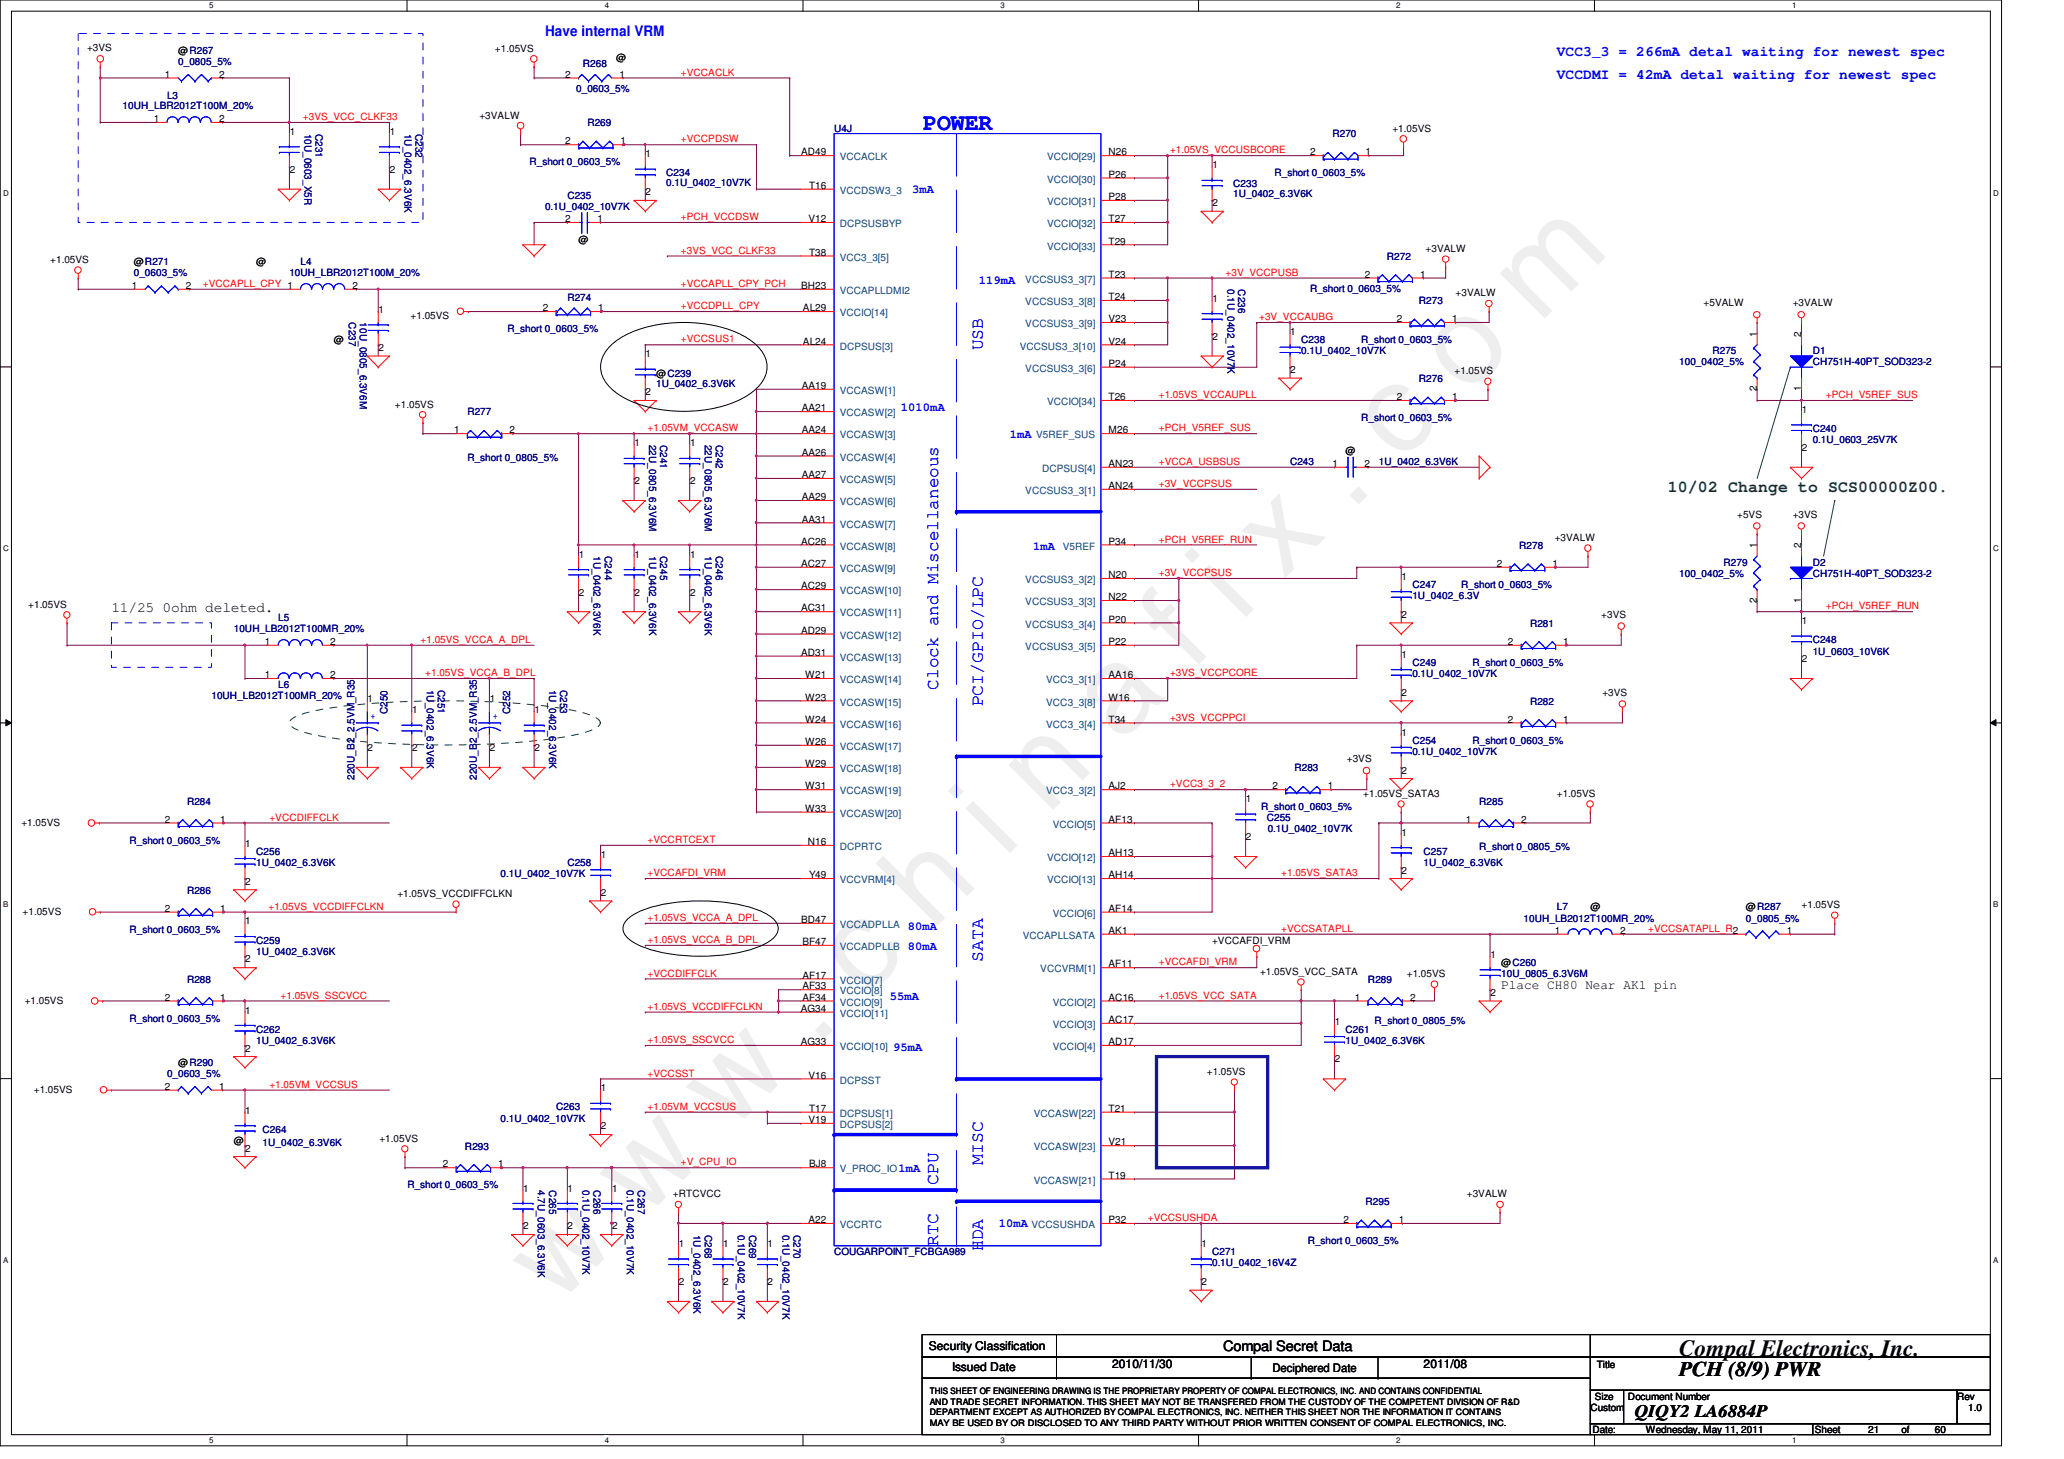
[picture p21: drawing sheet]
<svg xmlns="http://www.w3.org/2000/svg" width="297mm" height="210mm" viewBox="0 0 297 210" stroke-linecap="round" stroke-linejoin="round" font-family="sans-serif">
<defs><g id="words">
<text font-size="17.6" fill="#f0f" x="80.1" y="188" transform="rotate(-45 80.1 188)">w w w . c h i n a f i x . c o m</text>
<text font-size="3.3" fill="#00f" x="132.9" y="18.8">POWER</text>
<text font-size="3.3" x="241.7" y="195.1">Compal Electronics, Inc.</text>
<text font-size="3" x="241.7" y="197.9">PCH (8/9) PWR</text>
<g font-size="2.5" fill="#00f">
<text x="141.4" y="50.4" transform="rotate(-90 141.4 50.4)">USB</text>
<text x="135" y="99.2" transform="rotate(-90 135 99.2)">Clock and Miscellaneous</text>
<text x="141.4" y="101.6" transform="rotate(-90 141.4 101.6)">PCI/GPIO/LPC</text>
<text x="141.4" y="138.4" transform="rotate(-90 141.4 138.4)">SATA</text>
<text x="141.4" y="167.5" transform="rotate(-90 141.4 167.5)">MISC</text>
<text x="135" y="170.4" transform="rotate(-90 135 170.4)">CPU</text>
<text x="135" y="179.2" transform="rotate(-90 135 179.2)">RTC</text>
<text x="141.4" y="180" transform="rotate(-90 141.4 180)">HDA</text>
</g>
<text font-size="2.5" x="235.3" y="203.9">QIQY2 LA6884P</text>
<text font-size="2.4" fill="#008000" x="240" y="70.8">10/02 Change to SCS00000Z00.</text>
<g font-size="2.1" fill="#00f">
<text x="78.4" y="5.1">Have internal VRM</text>
<text x="224" y="8.1">VCC3_3 = 266mA detal waiting for newest spec</text>
<text x="224" y="11.3">VCCDMI = 42mA detal waiting for newest spec</text>
</g>
<g font-size="2.1">
<text x="16" y="88">11/25 0ohm deleted.</text>
<text x="176" y="194.4">Compal Secret Data</text>
</g>
<text font-size="1.9" x="216" y="142.3">Place CH80 Near AK1 pin</text>
<g font-size="1.7" fill="#00f">
<text x="131.3" y="27.7">3mA</text>
<text x="140.9" y="40.8">119mA</text>
<text x="129.7" y="59.1">1010mA</text>
<text x="145.3" y="62.9">1mA</text>
<text x="148.7" y="79.1">1mA</text>
<text x="130.6" y="133.8">80mA</text>
<text x="130.6" y="136.7">80mA</text>
<text x="128" y="143.9">55mA</text>
<text x="128.6" y="151.2">95mA</text>
<text x="129.3" y="168.6">1mA</text>
<text x="143.7" y="176.6">10mA</text>
</g>
<g font-size="1.7">
<text x="133.7" y="194.3">Security Classification</text>
<text x="137" y="197.3">Issued Date</text>
<text x="160" y="196.8">2010/11/30</text>
<text x="183.1" y="197.4">Deciphered Date</text>
<text x="204.9" y="196.8">2011/08</text>
</g>
<g font-size="1.4">
<text x="12.5" y="7.3">+3VS</text>
<text x="23.7" y="11.2">1</text>
<text x="25.6" y="7.7">@R267</text>
<text x="31.5" y="11.2">2</text>
<text x="71.2" y="7.4">+1.05VS</text>
<text x="81.4" y="11.2">2</text>
<text x="88.7" y="8.7">@</text>
<text x="89.1" y="11.2">1</text>
<text x="22.1" y="17.6">1</text>
<text x="31.5" y="17.6">2</text>
<text x="69" y="17.1">+3VALW</text>
<text x="41.7" y="19.4">1</text>
<text x="56.1" y="19.4">1</text>
<text x="81.4" y="20.8">2</text>
<text x="89.3" y="20.8">1</text>
<text x="92.9" y="22.6">1</text>
<text x="115.3" y="22.4">AD49</text>
<text x="159.5" y="22.4">N26</text>
<text x="188.5" y="22.4">2</text>
<text x="196.5" y="22.4">1</text>
<text x="200.4" y="19">+1.05VS</text>
<text x="41.7" y="24.8">2</text>
<text x="56.1" y="24.8">2</text>
<text x="92.9" y="28.1">2</text>
<text x="116.4" y="27.2">T16</text>
<text x="159.5" y="25.6">P26</text>
<text x="159.5" y="28.8">P28</text>
<text x="174.5" y="24.2">1</text>
<text x="174.5" y="29.7">2</text>
<text x="81.4" y="32">2</text>
<text x="83.3" y="35">@</text>
<text x="86" y="32">1</text>
<text x="116.4" y="32">V12</text>
<text x="159.5" y="32">T27</text>
<text x="159.5" y="35.2">T29</text>
<text x="7.2" y="37.8">+1.05VS</text>
<text x="19" y="41.6">1</text>
<text x="19.3" y="38.2">@R271</text>
<text x="26.7" y="41.6">2</text>
<text x="36.9" y="38.2">@</text>
<text x="50.7" y="41.6">2</text>
<text x="115.3" y="41.6">BH23</text>
<text x="116.4" y="36.8">T38</text>
<text x="159.5" y="40">T23</text>
<text x="196.4" y="40">2</text>
<text x="204.4" y="40">1</text>
<text x="205.2" y="36.2">+3VALW</text>
<text x="54.5" y="45">1</text>
<text x="59.1" y="45.8">+1.05VS</text>
<text x="78.1" y="44.8">2</text>
<text x="86.1" y="44.8">1</text>
<text x="115.6" y="44.8">AL29</text>
<text x="159.5" y="46.4">V23</text>
<text x="159.5" y="43.2">T24</text>
<text x="174.5" y="43.4">1</text>
<text x="201" y="46.4">2</text>
<text x="209" y="46.4">1</text>
<text x="209.5" y="42.6">+3VALW</text>
<text x="245.2" y="44.1">+5VALW</text>
<text x="258" y="44.1">+3VALW</text>
<text x="48" y="49.4">@</text>
<text x="54.5" y="50.5">2</text>
<text x="92.9" y="51.4">1</text>
<text x="115.6" y="49.6">AL24</text>
<text x="159.5" y="52.8">P24</text>
<text x="159.5" y="49.6">V24</text>
<text x="174.5" y="48.8">2</text>
<text x="185.7" y="48.2">1</text>
<text x="185.7" y="53.7">2</text>
<text x="209.3" y="53.8">+1.05VS</text>
<text x="252.8" y="48.5" transform="rotate(-90 252.8 48.5)">1</text>
<text x="259.2" y="48.5" transform="rotate(-90 259.2 48.5)">2</text>
<text x="56.8" y="58.6">+1.05VS</text>
<text x="92.9" y="56.8">2</text>
<text x="94.4" y="54.2">@C239</text>
<text x="115.4" y="56">AA19</text>
<text x="115.4" y="59.2">AA21</text>
<text x="159.5" y="57.6">T26</text>
<text x="201" y="57.6">2</text>
<text x="209" y="57.6">1</text>
<text x="252.8" y="56.3" transform="rotate(-90 252.8 56.3)">2</text>
<text x="259.2" y="56.3" transform="rotate(-90 259.2 56.3)">1</text>
<text x="259.3" y="59.4">1</text>
<text x="65.4" y="62.4">1</text>
<text x="73.3" y="62.4">2</text>
<text x="91.3" y="64.2">1</text>
<text x="99.3" y="64.2">1</text>
<text x="115.4" y="62.4">AA24</text>
<text x="115.4" y="65.6">AA26</text>
<text x="159.5" y="62.4">M26</text>
<text x="193.7" y="65.4">@</text>
<text x="259.3" y="64.8">2</text>
<text x="91.3" y="69.7">2</text>
<text x="99.3" y="69.7">2</text>
<text x="115.4" y="68.8">AA27</text>
<text x="115.4" y="72">AA29</text>
<text x="159.5" y="67.2">AN23</text>
<text x="159.5" y="70.4">AN24</text>
<text x="191.8" y="67.2">1</text>
<text x="196.4" y="67.2">2</text>
<text x="115.4" y="75.2">AA31</text>
<text x="223.8" y="77.8">+3VALW</text>
<text x="250" y="74.5">+5VS</text>
<text x="258" y="74.5">+3VS</text>
<text x="83.3" y="80.2">1</text>
<text x="91.3" y="80.2">1</text>
<text x="99.3" y="80.2">1</text>
<text x="115.3" y="78.4">AC26</text>
<text x="115.3" y="81.6">AC27</text>
<text x="159.5" y="78.4">P34</text>
<text x="159.5" y="83.2">N20</text>
<text x="201.7" y="83.4">1</text>
<text x="215.4" y="81.6">2</text>
<text x="223.4" y="81.6">1</text>
<text x="252.8" y="78.9" transform="rotate(-90 252.8 78.9)">1</text>
<text x="259.2" y="78.9" transform="rotate(-90 259.2 78.9)">2</text>
<text x="4.1" y="87.5">+1.05VS</text>
<text x="83.3" y="85.7">2</text>
<text x="91.3" y="85.7">2</text>
<text x="99.3" y="85.7">2</text>
<text x="115.3" y="84.8">AC29</text>
<text x="115.3" y="88">AC31</text>
<text x="159.5" y="86.4">N22</text>
<text x="159.5" y="89.6">P20</text>
<text x="201.7" y="88.9">2</text>
<text x="230.4" y="88.9">+3VS</text>
<text x="252.8" y="86.7" transform="rotate(-90 252.8 86.7)">2</text>
<text x="259.2" y="86.7" transform="rotate(-90 259.2 86.7)">1</text>
<text x="259.3" y="89.8">1</text>
<text x="38.1" y="92.8">1</text>
<text x="47.5" y="92.8">2</text>
<text x="115.3" y="91.2">AD29</text>
<text x="115.3" y="94.4">AD31</text>
<text x="159.5" y="92.8">P22</text>
<text x="201.7" y="94.6">1</text>
<text x="217" y="92.8">2</text>
<text x="225" y="92.8">1</text>
<text x="259.3" y="95.3">2</text>
<text x="38.1" y="97.6">1</text>
<text x="47.5" y="97.6">2</text>
<text x="52.9" y="101">1</text>
<text x="70.5" y="101">1</text>
<text x="115.9" y="97.6">W21</text>
<text x="115.9" y="100.8">W23</text>
<text x="159.5" y="97.6">AA16</text>
<text x="159.5" y="100.8">W16</text>
<text x="201.7" y="100.1">2</text>
<text x="230.6" y="100.1">+3VS</text>
<text x="59.3" y="102.6">1</text>
<text x="76.9" y="102.6">1</text>
<text x="115.9" y="104">W24</text>
<text x="115.9" y="107.2">W26</text>
<text x="159.5" y="104">T34</text>
<text x="201.7" y="105.8">1</text>
<text x="217" y="104">2</text>
<text x="225" y="104">1</text>
<text x="52.9" y="108.1">2</text>
<text x="59.3" y="108.1">2</text>
<text x="70.5" y="108.1">2</text>
<text x="76.9" y="108.1">2</text>
<text x="115.9" y="110.4">W29</text>
<text x="115.9" y="113.6">W31</text>
<text x="159.5" y="113.6">AJ2</text>
<text x="183.1" y="113.6">2</text>
<text x="191.1" y="113.6">1</text>
<text x="193.8" y="109.7">+3VS</text>
<text x="201.7" y="111.3">2</text>
<text x="3.1" y="118.8">+1.05VS</text>
<text x="23.7" y="118.4">2</text>
<text x="31.7" y="118.4">1</text>
<text x="115.9" y="116.8">W33</text>
<text x="159.5" y="118.4">AF13</text>
<text x="179.3" y="115.4">1</text>
<text x="196.2" y="114.6">+1.05VS_SATA3</text>
<text x="211" y="118.4">1</text>
<text x="218.9" y="118.4">2</text>
<text x="224" y="114.6">+1.05VS</text>
<text x="35.3" y="121.8">1</text>
<text x="86.5" y="123.4">1</text>
<text x="116.3" y="121.6">N16</text>
<text x="159.5" y="123.2">AH13</text>
<text x="179.3" y="120.9">2</text>
<text x="201.7" y="120.2">1</text>
<text x="201.7" y="125.7">2</text>
<text x="3.3" y="131.6">+1.05VS</text>
<text x="23.7" y="131.2">2</text>
<text x="31.7" y="131.2">1</text>
<text x="35.3" y="127.3">2</text>
<text x="57.2" y="129.1">+1.05VS_VCCDIFFCLKN</text>
<text x="86.5" y="128.9">2</text>
<text x="116.4" y="126.4">Y49</text>
<text x="159.5" y="131.2">AF14</text>
<text x="159.5" y="126.4">AH14</text>
<text x="228.9" y="131">@</text>
<text x="251.3" y="131">@R287</text>
<text x="259.3" y="130.6">+1.05VS</text>
<text x="35.3" y="133">1</text>
<text x="115.3" y="132.8">BD47</text>
<text x="115.5" y="136">BF47</text>
<text x="159.5" y="134.4">AK1</text>
<text x="174.4" y="135.8">+VCCAFDI_VRM</text>
<text x="214.5" y="137.8">1</text>
<text x="223.8" y="134.4">1</text>
<text x="233.1" y="134.4">2</text>
<text x="257.1" y="134.4">1</text>
<text x="23.7" y="144">2</text>
<text x="31.7" y="144">1</text>
<text x="35.3" y="138.5">2</text>
<text x="115.5" y="142.4">AF33</text>
<text x="115.5" y="144">AF34</text>
<text x="115.5" y="140.8">AF17</text>
<text x="159.5" y="144">AC16</text>
<text x="159.5" y="139.2">AF11</text>
<text x="181.3" y="140.2">+1.05VS_VCC_SATA</text>
<text x="195" y="144">1</text>
<text x="202.5" y="140.6">+1.05VS</text>
<text x="202.9" y="144">2</text>
<text x="214.5" y="143.3">2</text>
<text x="216" y="139">@C260</text>
<text x="3.6" y="144.4">+1.05VS</text>
<text x="35.3" y="145.8">1</text>
<text x="115.3" y="145.6">AG34</text>
<text x="159.5" y="147.2">AC17</text>
<text x="192.1" y="147.4">1</text>
<text x="25.6" y="153.4">@R290</text>
<text x="35.3" y="151.3">2</text>
<text x="115.3" y="150.4">AG33</text>
<text x="116.4" y="155.2">V16</text>
<text x="159.5" y="150.4">AD17</text>
<text x="173.7" y="154.6">+1.05VS</text>
<text x="192.1" y="152.9">2</text>
<text x="4.9" y="157.2">+1.05VS</text>
<text x="23.7" y="156.8">2</text>
<text x="31.5" y="156.8">1</text>
<text x="35.3" y="160.2">1</text>
<text x="86.5" y="157">1</text>
<text x="116.4" y="161.6">V19</text>
<text x="116.4" y="160">T17</text>
<text x="159.5" y="160">T21</text>
<text x="33.6" y="164.6">@</text>
<text x="35.3" y="165.7">2</text>
<text x="54.6" y="164.2">+1.05VS</text>
<text x="63.7" y="168">2</text>
<text x="71.7" y="168">1</text>
<text x="86.5" y="162.5">2</text>
<text x="116.4" y="168">BJ8</text>
<text x="159.5" y="164.8">V21</text>
<text x="75.3" y="171.4">1</text>
<text x="81.7" y="171.4">1</text>
<text x="88.1" y="171.4">1</text>
<text x="96.8" y="172.2">+RTCVCC</text>
<text x="159.5" y="169.6">T19</text>
<text x="211.1" y="172.2">+3VALW</text>
<text x="75.3" y="176.9">2</text>
<text x="81.7" y="176.9">2</text>
<text x="88.1" y="176.9">2</text>
<text x="97.7" y="179.4">1</text>
<text x="104.1" y="179.4">1</text>
<text x="110.5" y="179.4">1</text>
<text x="116.4" y="176">A22</text>
<text x="159.5" y="176">P32</text>
<text x="172.9" y="179.4">1</text>
<text x="193.4" y="176">2</text>
<text x="201.3" y="176">1</text>
<text x="97.7" y="184.9">2</text>
<text x="104.1" y="184.9">2</text>
<text x="110.5" y="184.9">2</text>
<text x="172.9" y="184.9">2</text>
<text x="229.8" y="196.7">Title</text>
<text x="228.9" y="203">Custom</text>
<text x="229.5" y="201.4">Size</text>
<text x="234.3" y="201.4">Document Number</text>
<text x="281.7" y="201.4">Rev</text>
<text x="283.3" y="203">1.0</text>
<text x="229.2" y="206.2">Date:</text>
<text x="236.9" y="206.2">Wednesday, May 11, 2011</text>
<text x="261.2" y="206.2">Sheet</text>
<text x="268.9" y="206.2">21</text>
<text x="273.7" y="206.2">of</text>
<text x="278.4" y="206.2">60</text>
</g>
<g font-size="1.4" fill="#000080">
<text x="25.6" y="9.4">0_0805_5%</text>
<text x="83.9" y="9.7">R268</text>
<text x="17.6" y="15.7">10UH_LBR2012T100M_20%</text>
<text x="24" y="14.2">L3</text>
<text x="82.9" y="13.2">0_0603_5%</text>
<text x="43.8" y="19.2" transform="rotate(90 43.8 19.2)">10U_0603_X5R</text>
<text x="45.4" y="19.2" transform="rotate(90 45.4 19.2)">C231</text>
<text x="58.2" y="19.2" transform="rotate(90 58.2 19.2)">1U_0402_6.3V6K</text>
<text x="59.8" y="19.2" transform="rotate(90 59.8 19.2)">C232</text>
<text x="76.2" y="23.7">R_short 0_0603_5%</text>
<text x="84.5" y="18.2">R269</text>
<text x="120" y="19">U4J</text>
<text x="191.8" y="19.8">R270</text>
<text x="81.7" y="28.6">C235</text>
<text x="95.9" y="25.4">C234</text>
<text x="95.9" y="26.8">0.1U_0402_10V7K</text>
<text x="177.5" y="27">C233</text>
<text x="177.5" y="28.4">1U_0402_6.3V6K</text>
<text x="183.4" y="25.4">R_short 0_0603_5%</text>
<text x="78.4" y="30.2">0.1U_0402_10V7K</text>
<text x="19.3" y="39.7">0_0603_5%</text>
<text x="41.6" y="39.7">10UH_LBR2012T100M_20%</text>
<text x="43.3" y="38.2">L4</text>
<text x="176.6" y="41.6" transform="rotate(90 176.6 41.6)">0.1U_0402_10V7K</text>
<text x="178.2" y="41.6" transform="rotate(90 178.2 41.6)">C236</text>
<text x="188.5" y="42">R_short 0_0603_5%</text>
<text x="199.6" y="37.4">R272</text>
<text x="50.2" y="46.4" transform="rotate(90 50.2 46.4)">C237</text>
<text x="51.8" y="46.4" transform="rotate(90 51.8 46.4)">10U_0805_6.3V6M</text>
<text x="73" y="47.7">R_short 0_0603_5%</text>
<text x="81.7" y="43.3">R274</text>
<text x="204.2" y="43.8">R273</text>
<text x="187.3" y="49.4">C238</text>
<text x="187.3" y="51">0.1U_0402_10V7K</text>
<text x="195.9" y="49.4">R_short 0_0603_5%</text>
<text x="241.7" y="52.6">100_0402_5%</text>
<text x="246.4" y="51">R275</text>
<text x="260.9" y="51">D1</text>
<text x="260.9" y="52.6">CH751H-40PT_SOD323-2</text>
<text x="67.3" y="59.8">R277</text>
<text x="94.4" y="55.7">1U_0402_6.3V6K</text>
<text x="204.2" y="55">R276</text>
<text x="93.4" y="64" transform="rotate(90 93.4 64)">22U_0805_6.3V6M</text>
<text x="95" y="64" transform="rotate(90 95 64)">C241</text>
<text x="101.4" y="64" transform="rotate(90 101.4 64)">22U_0805_6.3V6M</text>
<text x="103" y="64" transform="rotate(90 103 64)">C242</text>
<text x="195.9" y="60.6">R_short 0_0603_5%</text>
<text x="260.9" y="62.2">C240</text>
<text x="260.9" y="63.7">0.1U_0603_25V7K</text>
<text x="67.3" y="66.3">R_short 0_0805_5%</text>
<text x="185.7" y="67">C243</text>
<text x="198.4" y="67">1U_0402_6.3V6K</text>
<text x="85.4" y="80" transform="rotate(90 85.4 80)">1U_0402_6.3V6K</text>
<text x="87" y="80" transform="rotate(90 87 80)">C244</text>
<text x="93.4" y="80" transform="rotate(90 93.4 80)">1U_0402_6.3V6K</text>
<text x="95" y="80" transform="rotate(90 95 80)">C245</text>
<text x="101.4" y="80" transform="rotate(90 101.4 80)">1U_0402_6.3V6K</text>
<text x="103" y="80" transform="rotate(90 103 80)">C246</text>
<text x="218.6" y="79">R278</text>
<text x="241.7" y="83">100_0402_5%</text>
<text x="248" y="81.4">R279</text>
<text x="260.9" y="81.4">D2</text>
<text x="260.9" y="83">CH751H-40PT_SOD323-2</text>
<text x="40" y="89.4">L5</text>
<text x="203.3" y="84.6">C247</text>
<text x="203.3" y="86.2">1U_0402_6.3V</text>
<text x="210.3" y="84.6">R_short 0_0603_5%</text>
<text x="33.6" y="91">10UH_LB2012T100MR_20%</text>
<text x="203.3" y="95.7">C249</text>
<text x="211.9" y="95.7">R_short 0_0603_5%</text>
<text x="220.2" y="90.2">R281</text>
<text x="260.9" y="92.6">C248</text>
<text x="260.9" y="94.2">1U_0603_10V6K</text>
<text x="30.4" y="100.6">10UH_LB2012T100MR_20%</text>
<text x="40" y="99">L6</text>
<text x="61.4" y="99.2" transform="rotate(90 61.4 99.2)">1U_0402_6.3V6K</text>
<text x="63" y="99.2" transform="rotate(90 63 99.2)">C251</text>
<text x="79" y="99.2" transform="rotate(90 79 99.2)">1U_0402_6.3V6K</text>
<text x="80.6" y="99.2" transform="rotate(90 80.6 99.2)">C253</text>
<text x="203.3" y="97.4">0.1U_0402_10V7K</text>
<text x="220.2" y="101.4">R282</text>
<text x="55.8" y="102.7" transform="rotate(-90 55.8 102.7)">C250</text>
<text x="73.4" y="102.7" transform="rotate(-90 73.4 102.7)">C252</text>
<text x="203.3" y="107">C254</text>
<text x="211.9" y="107">R_short 0_0603_5%</text>
<text x="51" y="112.2" transform="rotate(-90 51 112.2)">220U_B2_2.5VM_R35</text>
<text x="68.6" y="112.2" transform="rotate(-90 68.6 112.2)">220U_B2_2.5VM_R35</text>
<text x="186.3" y="111">R283</text>
<text x="203.3" y="108.6">0.1U_0402_10V7K</text>
<text x="26.9" y="115.8">R284</text>
<text x="181.5" y="116.6">R_short 0_0603_5%</text>
<text x="182.3" y="118.2">C255</text>
<text x="182.4" y="119.8">0.1U_0402_10V7K</text>
<text x="212.9" y="115.8">R285</text>
<text x="18.6" y="121.4">R_short 0_0603_5%</text>
<text x="36.9" y="123">C256</text>
<text x="36.9" y="124.6">1U_0402_6.3V6K</text>
<text x="81.7" y="124.6">C258</text>
<text x="204.9" y="123">C257</text>
<text x="204.9" y="124.6">1U_0402_6.3V6K</text>
<text x="212.9" y="122.3">R_short 0_0805_5%</text>
<text x="26.9" y="128.6">R286</text>
<text x="72" y="126.2">0.1U_0402_10V7K</text>
<text x="224" y="131">L7</text>
<text x="18.6" y="134.2">R_short 0_0603_5%</text>
<text x="36.9" y="135.8">C259</text>
<text x="36.9" y="137.4">1U_0402_6.3V6K</text>
<text x="219.3" y="132.6">10UH_LB2012T100MR_20%</text>
<text x="251.3" y="132.6">0_0805_5%</text>
<text x="26.9" y="141.4">R288</text>
<text x="196.9" y="141.4">R289</text>
<text x="216" y="140.6">10U_0805_6.3V6M</text>
<text x="18.6" y="147">R_short 0_0603_5%</text>
<text x="36.9" y="148.6">C262</text>
<text x="193.7" y="148.6">C261</text>
<text x="197.8" y="147.3">R_short 0_0805_5%</text>
<text x="24" y="155">0_0603_5%</text>
<text x="36.9" y="150.2">1U_0402_6.3V6K</text>
<text x="193.7" y="150.2">1U_0402_6.3V6K</text>
<text x="72" y="161.4">0.1U_0402_10V7K</text>
<text x="80" y="159.8">C263</text>
<text x="37.8" y="163">C264</text>
<text x="37.8" y="164.9">1U_0402_6.3V6K</text>
<text x="66.9" y="165.4">R293</text>
<text x="58.6" y="171">R_short 0_0603_5%</text>
<text x="77.4" y="171.2" transform="rotate(90 77.4 171.2)">4.7U_0603_6.3V6K</text>
<text x="79" y="171.2" transform="rotate(90 79 171.2)">C265</text>
<text x="83.8" y="171.2" transform="rotate(90 83.8 171.2)">0.1U_0402_10V7K</text>
<text x="85.4" y="171.2" transform="rotate(90 85.4 171.2)">C266</text>
<text x="90.2" y="171.2" transform="rotate(90 90.2 171.2)">0.1U_0402_10V7K</text>
<text x="91.8" y="171.2" transform="rotate(90 91.8 171.2)">C267</text>
<text x="196.5" y="173.4">R295</text>
<text x="99.8" y="177.6" transform="rotate(90 99.8 177.6)">1U_0402_6.3V6K</text>
<text x="101.4" y="177.6" transform="rotate(90 101.4 177.6)">C268</text>
<text x="106.2" y="177.6" transform="rotate(90 106.2 177.6)">0.1U_0402_10V7K</text>
<text x="107.8" y="177.6" transform="rotate(90 107.8 177.6)">C269</text>
<text x="112.6" y="177.6" transform="rotate(90 112.6 177.6)">0.1U_0402_10V7K</text>
<text x="114.2" y="177.6" transform="rotate(90 114.2 177.6)">C270</text>
<text x="188.2" y="179">R_short 0_0603_5%</text>
<text x="120" y="180.6">COUGARPOINT_FCBGA989</text>
<text x="174.4" y="180.6">C271</text>
<text x="174.4" y="182.2">0.1U_0402_16V4Z</text>
</g>
<g font-size="1.4" fill="#f00">
<text x="98" y="10.9">+VCCACLK</text>
<text x="43.6" y="17.3">+3VS_VCC_CLKF33</text>
<text x="98" y="20.5">+VCCPDSW</text>
<text x="168.4" y="22.1">+1.05VS_VCCUSBCORE</text>
<text x="98" y="31.7">+PCH_VCCDSW</text>
<text x="29.2" y="41.3">+VCCAPLL_CPY 1</text>
<text x="98" y="36.5">+3VS_VCC_CLKF33</text>
<text x="98" y="41.3">+VCCAPLL_CPY_PCH</text>
<text x="176.4" y="39.7">+3V_VCCPUSB</text>
<text x="98" y="44.5">+VCCDPLL_CPY</text>
<text x="181.2" y="46.1">+3V_VCCAUBG</text>
<text x="98" y="49.3">+VCCSUS1</text>
<text x="166.8" y="57.3">+1.05VS_VCCAUPLL</text>
<text x="262.8" y="57.3">+PCH_V5REF_SUS</text>
<text x="93.2" y="62.1">+1.05VM_VCCASW</text>
<text x="166.8" y="62.1">+PCH_V5REF_SUS</text>
<text x="166.8" y="70.1">+3V_VCCPSUS</text>
<text x="166.8" y="66.9">+VCCA_USBSUS</text>
<text x="166.8" y="78.1">+PCH_V5REF_RUN</text>
<text x="166.8" y="82.9">+3V_VCCPSUS</text>
<text x="262.8" y="87.7">+PCH_V5REF_RUN</text>
<text x="60.5" y="92.5">+1.05VS_VCCA_A_DPL</text>
<text x="61.2" y="97.3">+1.05VS_VCCA_B_DPL</text>
<text x="168.4" y="97.3">+3VS_VCCPCORE</text>
<text x="168.4" y="103.7">+3VS_VCCPPCI</text>
<text x="168.4" y="113.3">+VCC3_3_2</text>
<text x="38.8" y="118.1">+VCCDIFFCLK</text>
<text x="93.2" y="121.3">+VCCRTCEXT</text>
<text x="38.6" y="130.9">+1.05VS_VCCDIFFCLKN</text>
<text x="93.2" y="126.1">+VCCAFDI_VRM</text>
<text x="184.4" y="126.1">+1.05VS_SATA3</text>
<text x="93.2" y="132.5">+1.05VS_VCCA_A_DPL</text>
<text x="93.2" y="135.7">+1.05VS_VCCA_B_DPL</text>
<text x="184.4" y="134.1">+VCCSATAPLL</text>
<text x="237.2" y="134.1">+VCCSATAPLL_R2</text>
<text x="40.4" y="143.7">+1.05VS_SSCVCC</text>
<text x="93.2" y="140.5">+VCCDIFFCLK</text>
<text x="166.8" y="138.9">+VCCAFDI_VRM</text>
<text x="166.8" y="143.7">+1.05VS_VCC_SATA</text>
<text x="93.2" y="145.3">+1.05VS_VCCDIFFCLKN</text>
<text x="93.2" y="154.9">+VCCSST</text>
<text x="93.2" y="150.1">+1.05VS_SSCVCC</text>
<text x="38.8" y="156.5">+1.05VM_VCCSUS</text>
<text x="93.2" y="159.7">+1.05VM_VCCSUS</text>
<text x="98" y="167.7">+V_CPU_IO</text>
<text x="165.2" y="175.7">+VCCSUSHDA</text>
</g>
<g font-size="1.4" fill="#004080">
<text x="120.8" y="23.1">VCCACLK</text>
<text x="150.7" y="23.1">VCCIO[29]</text>
<text x="120.8" y="27.9">VCCDSW3_3</text>
<text x="150.7" y="26.3">VCCIO[30]</text>
<text x="150.7" y="29.5">VCCIO[31]</text>
<text x="120.8" y="32.7">DCPSUSBYP</text>
<text x="150.7" y="32.7">VCCIO[32]</text>
<text x="150.7" y="35.9">VCCIO[33]</text>
<text x="120.8" y="37.5">VCC3_3[5]</text>
<text x="147.6" y="40.7">VCCSUS3_3[7]</text>
<text x="120.8" y="45.5">VCCIO[14]</text>
<text x="120.8" y="42.3">VCCAPLLDMI2</text>
<text x="147.6" y="47.1">VCCSUS3_3[9]</text>
<text x="147.6" y="43.9">VCCSUS3_3[8]</text>
<text x="120.8" y="50.3">DCPSUS[3]</text>
<text x="146.8" y="50.3">VCCSUS3_3[10]</text>
<text x="147.6" y="53.5">VCCSUS3_3[6]</text>
<text x="120.8" y="56.7">VCCASW[1]</text>
<text x="120.8" y="59.9">VCCASW[2]</text>
<text x="150.7" y="58.3">VCCIO[34]</text>
<text x="120.8" y="63.1">VCCASW[3]</text>
<text x="149.1" y="63.1">V5REF_SUS</text>
<text x="120.8" y="69.5">VCCASW[5]</text>
<text x="120.8" y="66.3">VCCASW[4]</text>
<text x="147.6" y="71.1">VCCSUS3_3[1]</text>
<text x="150" y="67.9">DCPSUS[4]</text>
<text x="120.8" y="72.7">VCCASW[6]</text>
<text x="120.8" y="75.9">VCCASW[7]</text>
<text x="120.8" y="79.1">VCCASW[8]</text>
<text x="120.8" y="82.3">VCCASW[9]</text>
<text x="147.6" y="83.9">VCCSUS3_3[2]</text>
<text x="152.9" y="79.1">V5REF</text>
<text x="120.8" y="85.5">VCCASW[10]</text>
<text x="120.8" y="88.7">VCCASW[11]</text>
<text x="147.6" y="87.1">VCCSUS3_3[3]</text>
<text x="120.8" y="91.9">VCCASW[12]</text>
<text x="120.8" y="95.1">VCCASW[13]</text>
<text x="147.6" y="90.3">VCCSUS3_3[4]</text>
<text x="147.6" y="93.5">VCCSUS3_3[5]</text>
<text x="120.8" y="98.3">VCCASW[14]</text>
<text x="120.8" y="101.5">VCCASW[15]</text>
<text x="150.6" y="98.3">VCC3_3[1]</text>
<text x="150.6" y="101.5">VCC3_3[8]</text>
<text x="120.8" y="104.7">VCCASW[16]</text>
<text x="120.8" y="107.9">VCCASW[17]</text>
<text x="150.6" y="104.7">VCC3_3[4]</text>
<text x="120.8" y="111.1">VCCASW[18]</text>
<text x="120.8" y="114.3">VCCASW[19]</text>
<text x="120.8" y="117.5">VCCASW[20]</text>
<text x="150.6" y="114.3">VCC3_3[2]</text>
<text x="151.5" y="119.1">VCCIO[5]</text>
<text x="120.8" y="122.3">DCPRTC</text>
<text x="150.7" y="123.9">VCCIO[12]</text>
<text x="120.8" y="127.1">VCCVRM[4]</text>
<text x="150.7" y="127.1">VCCIO[13]</text>
<text x="151.5" y="131.9">VCCIO[6]</text>
<text x="120.8" y="136.7">VCCADPLLB</text>
<text x="120.8" y="133.5">VCCADPLLA</text>
<text x="147.2" y="135.1">VCCAPLLSATA</text>
<text x="120.8" y="143.1">VCCIO[8]</text>
<text x="120.8" y="141.5">VCCIO[7]</text>
<text x="149.7" y="139.9">VCCVRM[1]</text>
<text x="120.8" y="144.7">VCCIO[9]</text>
<text x="120.8" y="146.3">VCCIO[11]</text>
<text x="151.5" y="144.7">VCCIO[2]</text>
<text x="151.5" y="147.9">VCCIO[3]</text>
<text x="120.8" y="151.1">VCCIO[10]</text>
<text x="120.8" y="155.9">DCPSST</text>
<text x="151.5" y="151.1">VCCIO[4]</text>
<text x="120.8" y="160.7">DCPSUS[1]</text>
<text x="148.8" y="160.7">VCCASW[22]</text>
<text x="120.8" y="162.3">DCPSUS[2]</text>
<text x="148.8" y="165.5">VCCASW[23]</text>
<text x="120.8" y="168.7">V_PROC_IO</text>
<text x="148.8" y="170.3">VCCASW[21]</text>
<text x="120.8" y="176.7">VCCRTC</text>
<text x="148.4" y="176.7">VCCSUSHDA</text>
</g>
<g font-size="1.4" fill="#00f">
<text x="53.3" y="103.5">+</text>
<text x="70.9" y="103.5">+</text>
</g>
<g font-size="1.3">
<text x="133.8" y="200.6">THIS SHEET OF ENGINEERING DRAWING IS THE PROPRIETARY PROPERTY OF COMPAL ELECTRONICS, INC. AND CONTAINS CONFIDENTIAL</text>
<text x="133.8" y="202.1">AND TRADE SECRET INFORMATION. THIS SHEET MAY NOT BE TRANSFERED FROM THE CUSTODY OF THE COMPETENT DIVISION OF R&amp;D</text>
<text x="133.8" y="203.6">DEPARTMENT EXCEPT AS AUTHORIZED BY COMPAL ELECTRONICS, INC. NEITHER THIS SHEET NOR THE INFORMATION IT CONTAINS</text>
<text x="133.8" y="205.1">MAY BE USED BY OR DISCLOSED TO ANY THIRD PARTY WITHOUT PRIOR WRITTEN CONSENT OF COMPAL ELECTRONICS, INC.</text>
</g>
<g font-size="1.1">
<text x="30.1" y="1.1">5</text>
<text x="87" y="1.1">4</text>
<text x="144" y="1.1">3</text>
<text x="200.9" y="1.1">2</text>
<text x="257.9" y="1.1">1</text>
<text x=".5" y="28.1">D</text>
<text x="286.9" y="28.1">D</text>
<text x=".5" y="79.3">C</text>
<text x="286.9" y="79.3">C</text>
<text x=".5" y="130.5">B</text>
<text x="286.9" y="130.5">B</text>
<text x=".5" y="181.7">A</text>
<text x="286.9" y="181.7">A</text>
<text x="30.1" y="207.5">5</text>
<text x="87" y="207.5">4</text>
<text x="144" y="207.5">3</text>
<text x="200.9" y="207.5">2</text>
<text x="257.9" y="207.5">1</text>
</g>
</g></defs>
<path d="M0 0h288.1v208h-288.1zM1.6 1.6h284.8v204.8h-284.8z" fill="none" stroke="#000" stroke-width=".14"/>
<g fill="#fff">
<path d="M30.1 .2h.6v1.2h-.6z"/>
<path d="M30.1 206.6h.6v1.2h-.6z"/>
</g>
<path d="M58.6 0v1.6M58.6 206.4v1.6" fill="none" stroke="#000" stroke-width=".14"/>
<g fill="#fff">
<path d="M87 .2h.6v1.2h-.6z"/>
<path d="M87 206.6h.6v1.2h-.6z"/>
</g>
<path d="M115.6 0v1.6M115.6 206.4v1.6" fill="none" stroke="#000" stroke-width=".14"/>
<g fill="#fff">
<path d="M144 .2h.6v1.2h-.6z"/>
<path d="M144 206.6h.6v1.2h-.6z"/>
</g>
<path d="M172.5 0v1.6M172.5 206.4v1.6" fill="none" stroke="#000" stroke-width=".14"/>
<g fill="#fff">
<path d="M200.9 .2h.6v1.2h-.6z"/>
<path d="M200.9 206.6h.6v1.2h-.6z"/>
</g>
<path d="M229.5 0v1.6M229.5 206.4v1.6" fill="none" stroke="#000" stroke-width=".14"/>
<g fill="#fff">
<path d="M257.9 .2h.6v1.2h-.6z"/>
<path d="M257.9 206.6h.6v1.2h-.6z"/>
<path d="M.5 27.2h.7v1.2h-.7z"/>
<path d="M286.9 27.2h.7v1.2h-.7z"/>
<path d="M.5 78.4h.7v1.1h-.7z"/>
<path d="M286.9 78.4h.7v1.1h-.7z"/>
</g>
<path d="M0 52.8h1.6M286.4 52.8h1.7" fill="none" stroke="#000" stroke-width=".14"/>
<g fill="#fff">
<path d="M.5 129.6h.7v1.2h-.7z"/>
<path d="M286.9 129.6h.7v1.2h-.7z"/>
</g>
<path d="M0 104h1.6M.8 103.5l.8 .5-.8 .4zM286.4 104l.8-.5v.9zM286.4 104h1.7" fill="none" stroke="#000" stroke-width=".14"/>
<path d="M.8 103.5l.8 .5-.8 .4zM286.4 104l.8-.5v.9z" fill="#000"/>
<g fill="#fff">
<path d="M.5 180.7h.7v1.2h-.7z"/>
<path d="M286.9 180.7h.7v1.2h-.7z"/>
</g>
<path d="M0 155.2h1.6M286.4 155.2h1.7" fill="none" stroke="#000" stroke-width=".14"/>
<path d="M252.9 88h.1M252.9 88h6.4M259.3 86.4h.1M259.3 88h.1M259.3 86.4v3.2" fill="none" stroke="#800040" stroke-width=".14"/>
<path d="M259.1 87.9h.2v.2h-.2z" fill-rule="evenodd" fill="#f0f"/>
<path d="M259.1 87.9h.2v.2h-.2z" fill="none" stroke="#f0f" stroke-width=".14"/>
<g fill="none" stroke="#800040" stroke-width=".14">
<path d="M252.9 57.6h.1M252.9 56h.1M252.9 46.4h.1M252.9 46.4v1.6M252.9 56v1.6M252.9 57.6h22.4M259.3 57.6h.1M259.3 56h.1M259.3 46.4h.1M259.3 46.4v1.6M259.3 56v3.2M252.9 76.8h.1"/>
<path d="M252.9 76.8v1.6M259.3 76.8h.1M259.3 64h.1M259.3 64v3.2M259.3 76.8v1.6M252.9 86.4h.1M252.9 86.4v1.6M259.3 88h.1M259.3 94.4h.1M259.3 88h16M259.3 94.4v3.2"/>
</g>
<path d="M259.1 57.5h.2v.2h-.2z" fill-rule="evenodd" fill="#f0f"/>
<path d="M259.1 57.5h.2v.2h-.2z" fill="none" stroke="#f0f" stroke-width=".14"/>
<path d="M35.3 97.6h.1M35.3 92.8h.1M35.3 97.6h3.1M35.3 92.8h3.1M35.3 92.8v4.8M59.3 92.8h.1M59.3 92.8h17.6" fill="none" stroke="#800040" stroke-width=".14"/>
<path d="M59.1 92.7l.3 .1-.2 .1z" fill-rule="evenodd" fill="#f0f"/>
<path d="M59.1 92.7l.3 .1-.2 .1z" fill="none" stroke="#f0f" stroke-width=".14"/>
<path d="M48 92.8h.1M48 97.6h.1M48 92.8h11.3M48 97.6h22.4M52.9 92.8h.1M52.9 92.8v8M59.3 92.8h.1M59.3 92.8v9.6M52.9 107.2h.1M52.9 107.2v3.2" fill="none" stroke="#800040" stroke-width=".14"/>
<path d="M52.7 92.7h.2v.2h-.2z" fill-rule="evenodd" fill="#f0f"/>
<path d="M52.7 92.7h.2v.2h-.2z" fill="none" stroke="#f0f" stroke-width=".14"/>
<path d="M168 22.4h.1M168 22.4h6.4M59.3 107.2h.1M59.3 107.2v3.2" fill="none" stroke="#800040" stroke-width=".14"/>
<path d="M167.9 22.3l.3 .1-.2 .1z" fill-rule="evenodd" fill="#f0f"/>
<path d="M167.9 22.3l.3 .1-.2 .1z" fill="none" stroke="#f0f" stroke-width=".14"/>
<path d="M163.3 22.4h.1M163.3 22.4h4.7M174.4 22.4h.1M174.4 22.4h14.5" fill="none" stroke="#800040" stroke-width=".14"/>
<path d="M174.3 22.3h.2v.2h-.2z" fill-rule="evenodd" fill="#f0f"/>
<path d="M174.3 22.3h.2v.2h-.2z" fill="none" stroke="#f0f" stroke-width=".14"/>
<g fill="none" stroke="#800040" stroke-width=".14">
<path d="M32 11.2h.1M32 11.2h9.6M41.6 17.6h.1M41.6 17.6h14.4M56 24h.1M56 24v3.2M86.4 32h28.9M92.9 20.8h.1M92.9 20.8v1.6M168 22.4h.1M168 22.4v3.2M174.4 22.4h.1"/>
<path d="M174.4 22.4v1.6M197 22.4h.1M197 22.4h5M54.4 44.8h.1M54.4 41.6v3.2M163.3 67.2h28.7M163.3 104h38.4M233.7 134.4h16M257.7 134.4h.1M257.7 134.4h6.3"/>
</g>
<path d="M41.5 17.5h.2v.2h-.2z" fill-rule="evenodd" fill="#f0f"/>
<path d="M41.5 17.5h.2v.2h-.2z" fill="none" stroke="#f0f" stroke-width=".14"/>
<path d="M56 17.6h.1M56 17.6v1.6M92.9 20.8h.1M92.9 20.8h16M86.6 44.8h28.7" fill="none" stroke="#800040" stroke-width=".14"/>
<path d="M92.7 20.7h.2v.2h-.2z" fill-rule="evenodd" fill="#f0f"/>
<path d="M92.7 20.7h.2v.2h-.2z" fill="none" stroke="#f0f" stroke-width=".14"/>
<path d="M14.4 17.6h.1M14.4 11.2h.1M14.4 17.6h8M14.4 11.2v6.4M74.9 19.2h.1M74.9 19.2v1.6M54.4 49.6h.1M54.4 49.6v1.6" fill="none" stroke="#800040" stroke-width=".14"/>
<path d="M14.3 11.1l.3 .1-.2 .1z" fill-rule="evenodd" fill="#f0f"/>
<path d="M14.3 11.1l.3 .1-.2 .1z" fill="none" stroke="#f0f" stroke-width=".14"/>
<g fill="none" stroke="#800040" stroke-width=".14">
<path d="M14.4 9.6h.1M14.4 11.2h.1M14.4 11.2h9.6M14.4 9.6v1.6M32 17.6h.1M32 17.6h9.6M41.6 11.2h.1M41.6 17.6h.1M41.6 11.2v8M76.9 11.2h.1M76.9 9.6h.1M76.9 11.2h4.8"/>
<path d="M76.9 9.6v1.6M89.7 11.2h.1M89.7 11.2h24M113.7 11.2h.1M113.7 11.2v11.2M41.6 24h.1M41.6 24v3.2M108.9 20.8h.1M108.9 20.8v6.4M113.7 22.4h.1M113.7 22.4h1.6M11.3 40h.1"/>
<path d="M11.3 41.6h.1M11.3 41.6h8M11.3 40v1.6M27.3 41.6h.1M27.3 41.6h14.3M54.4 41.6h.1M54.4 41.6h60.9"/>
</g>
<path d="M54.3 41.5l.3 .1-.2 .1z" fill-rule="evenodd" fill="#f0f"/>
<path d="M54.3 41.5l.3 .1-.2 .1z" fill="none" stroke="#f0f" stroke-width=".14"/>
<path d="M89.8 20.8h.1M89.8 20.8h3.1M86.4 121.6h28.9M86.4 155.2h28.9M58.3 166.4h.1M58.3 166.4v1.6" fill="none" stroke="#800040" stroke-width=".14"/>
<path d="M89.7 20.7l.2 .1-.1 .1z" fill-rule="evenodd" fill="#f0f"/>
<path d="M89.7 20.7l.2 .1-.1 .1z" fill="none" stroke="#f0f" stroke-width=".14"/>
<path d="M51.3 41.6h.1M51.3 41.6h3.1M163.3 57.6h38M60.9 60.8h.1M60.9 62.4h.1M60.9 60.8v1.6M60.9 62.4h4.8M35.3 118.4h.1M35.3 118.4h20.7M163.3 134.4h51.1" fill="none" stroke="#800040" stroke-width=".14"/>
<path d="M35.1 118.3l.3 .1-.2 .1z" fill-rule="evenodd" fill="#f0f"/>
<path d="M35.1 118.3l.3 .1-.2 .1z" fill="none" stroke="#f0f" stroke-width=".14"/>
<path d="M32.2 118.4h.1M32.2 118.4h3.1" fill="none" stroke="#800040" stroke-width=".14"/>
<path d="M32.1 118.3l.2 .1-.1 .1z" fill-rule="evenodd" fill="#f0f"/>
<path d="M32.1 118.3l.2 .1-.1 .1z" fill="none" stroke="#f0f" stroke-width=".14"/>
<path d="M35.3 118.4h.1M35.3 118.4v3.2M35.3 126.4h.1M35.3 131.2h.1M35.3 126.4v1.6M35.3 131.2h30.4" fill="none" stroke="#800040" stroke-width=".14"/>
<path d="M35.1 131.1h.2v.2h-.2z" fill-rule="evenodd" fill="#f0f"/>
<path d="M35.1 131.1h.2v.2h-.2z" fill="none" stroke="#f0f" stroke-width=".14"/>
<path d="M14.4 131.2h.1M14.4 131.2h9.6M32.2 131.2h.1M32.2 131.2h3.1M35.3 137.6h.1M35.3 137.6v1.6" fill="none" stroke="#800040" stroke-width=".14"/>
<path d="M32.1 131.1h.2v.2h-.2z" fill-rule="evenodd" fill="#f0f"/>
<path d="M32.1 131.1h.2v.2h-.2z" fill="none" stroke="#f0f" stroke-width=".14"/>
<path d="M9.6 89.6h.1M9.6 92.8h.1M9.6 89.6v3.2M9.6 92.8h25.7M35.3 131.2h.1M35.3 131.2v1.6" fill="none" stroke="#800040" stroke-width=".14"/>
<path d="M35.1 92.7l.3 .1-.2 .1z" fill-rule="evenodd" fill="#f0f"/>
<path d="M35.1 92.7l.3 .1-.2 .1z" fill="none" stroke="#f0f" stroke-width=".14"/>
<path d="M16 156.8h.1M16 156.8h8M35.3 156.8h.1M35.3 144h.1M35.3 156.8h20.7M35.3 144v1.6" fill="none" stroke="#800040" stroke-width=".14"/>
<path d="M35.1 143.9h.2v.2h-.2z" fill-rule="evenodd" fill="#f0f"/>
<path d="M35.1 143.9h.2v.2h-.2z" fill="none" stroke="#f0f" stroke-width=".14"/>
<path d="M32.2 144h.1M32.2 144h23.8M35.3 144h.1M35.3 150.4h.1M35.3 150.4v1.6" fill="none" stroke="#800040" stroke-width=".14"/>
<path d="M32.1 143.9h.2v.2h-.2z" fill-rule="evenodd" fill="#f0f"/>
<path d="M32.1 143.9h.2v.2h-.2z" fill="none" stroke="#f0f" stroke-width=".14"/>
<path d="M35.3 156.8v3.2M35.3 164.8h.1M35.3 160h.1M35.3 164.8v1.6" fill="none" stroke="#800040" stroke-width=".14"/>
<path d="M35.1 156.7l.3 .1-.2 .1z" fill-rule="evenodd" fill="#f0f"/>
<path d="M35.1 156.7l.3 .1-.2 .1z" fill="none" stroke="#f0f" stroke-width=".14"/>
<g fill="none" stroke="#800040" stroke-width=".14">
<path d="M74.9 20.8h.1M74.9 20.8h6.8M89.7 20.8h.1M202 21.1h.1M202 21.1v1.3M67.4 44.8h.1M67.4 44.8h11M14.3 118.4h.1M14.3 118.4h9.7M32 118.4h.1M32 118.4h.2M32 131.2h.1"/>
<path d="M32 131.2h.2M264 134.4h.1M264 132.8v1.6M14.8 144h.1M14.8 144h9.2M32 156.8h.1M32 144h.1M32 156.8h3.3M32 144h.2M58.3 168h.1M58.3 168h5.7"/>
</g>
<g fill="none" stroke="#f00" stroke-width=".14">
<path d="M14.4 9.6h.1M14.4 9v.6M22.4 17.6h1.6M24 11.2h1.6M30.4 17.6h1.6M30.4 11.2h1.6M41.6 19.2v1.6M56 19.2v1.6M74.9 19.2h.1M74.9 18.6v.6M76.9 9.6h.1M76.9 9v.6"/>
<path d="M11.3 39.4v.6M40 27.2h.1M40 27.2h3.3M40 27.2l1.6 1.6M41.6 28.8h.1M41.6 22.4v1.6M43.3 27.2h.1M43.3 27.2l-1.7 1.6M54.4 27.2h.1M54.4 27.2h3.2M54.4 27.2l1.6 1.6M56 28.8h.1"/>
<path d="M56 22.4v1.6M57.6 27.2h.1M57.6 27.2l-1.6 1.6M81.7 20.8h1.6M88.2 20.8h1.6M188.9 22.4h1.5M195.4 22.4h1.6M202 21.1h.1M202 20.5v.6M11.3 40h.1M41.6 41.6h1.7M49.6 41.6h1.7"/>
<path d="M52.9 51.2h.1M52.9 51.2h3.1M52.9 51.2l1.5 1.6M54.4 52.8h.1M54.4 44.8v1.6M54.4 48v1.6M56 51.2h.1M56 51.2l-1.6 1.6M66.8 44.8h.6M67.4 44.8h.1M252.9 46.4h.1M252.9 45.8v.6"/>
<path d="M259.3 46.4h.1M259.3 45.8v.6M259.3 59.2v1.6M60.9 60.8h.1M60.9 60.2v.6M65.7 62.4h1.6M252.9 76.8h.1M252.9 76.2v.6M252.9 78.4v1.6M257.7 67.2h.1M257.7 67.2h3.2M257.7 67.2l1.6 1.6"/>
<path d="M259.3 76.8h.1M259.3 68.8h.1M259.3 62.4v1.6M259.3 76.2v.6M260.9 67.2h.1M260.9 67.2l-1.6 1.6M9.6 89.6h.1M9.6 89v.6M252.9 84.8v1.6M257.7 97.6h.1M257.7 97.6h3.2M257.7 97.6l1.6 1.6"/>
<path d="M259.3 99.2h.1M259.3 89.6v1.6M259.3 92.8v1.6M260.9 97.6h.1M260.9 97.6l-1.6 1.6M13.7 118.4h.6M14.3 118.4h.1M24 118.4h1.6M30.6 118.4h1.6M51.3 110.4h.1M51.3 110.4h3.1M51.3 110.4l1.6 1.6"/>
<path d="M52.9 112h.1M54.4 110.4h.1M54.4 110.4l-1.5 1.6M57.6 110.4h.1M57.6 110.4h3.3M57.6 110.4l1.7 1.6M59.3 112h.1M60.9 110.4h.1M60.9 110.4l-1.6 1.6M13.8 131.2h.6M14.4 131.2h.1M33.6 139.2h.1"/>
<path d="M33.6 128h.1M33.6 139.2h3.3M33.6 139.2l1.7 1.6M33.6 128h3.3M33.6 128l1.7 1.6M35.3 129.6h.1M35.3 121.6v1.6M35.3 124.8v1.6M35.3 132.8v1.6M35.3 136v1.6M36.9 139.2h.1M36.9 128h.1"/>
<path d="M36.9 139.2l-1.6 1.6M36.9 128l-1.6 1.6M65.7 131.2h.1M65.7 130.6v.6M264 132.8h.1M264 132.2v.6M14.1 144h.7M14.8 144h.1M15.4 156.8h.6M16 156.8h.1M33.6 152h.1M33.6 152h3.3"/>
<path d="M33.6 152l1.7 1.6M35.3 140.8h.1M35.3 153.6h.1M36.9 152h.1M36.9 152l-1.6 1.6M33.6 166.4h.1M33.6 166.4h3.3M33.6 166.4l1.7 1.6M35.3 168h.1M36.9 166.4h.1M36.9 166.4l-1.6 1.6M58.3 166.4h.1"/>
<path d="M58.3 165.8v.6M64 168h1.7"/>
<circle cx="14.4" cy="8.5" r=".47"/>
<circle cx="74.9" cy="18.1" r=".47"/>
<circle cx="76.8" cy="8.5" r=".47"/>
<circle cx="201.9" cy="20" r=".47"/>
<circle cx="11.2" cy="38.9" r=".47"/>
<circle cx="60.8" cy="59.7" r=".46"/>
<circle cx="66.2" cy="44.8" r=".46"/>
<circle cx="252.8" cy="45.3" r=".46"/>
<circle cx="259.2" cy="45.3" r=".46"/>
<circle cx="252.8" cy="75.7" r=".46"/>
<circle cx="259.2" cy="75.7" r=".46"/>
<circle cx="9.6" cy="88.5" r=".46"/>
<circle cx="13.2" cy="118.4" r=".47"/>
<circle cx="13.3" cy="131.2" r=".46"/>
<circle cx="65.6" cy="130.1" r=".46"/>
<circle cx="264.1" cy="131.7" r=".46"/>
<circle cx="13.6" cy="144" r=".47"/>
<circle cx="14.9" cy="156.8" r=".47"/>
<circle cx="58.3" cy="165.3" r=".45"/>
</g>
<g fill="none" stroke="#000" stroke-width=".14">
<path d="M132.7 192h96.2v3.2h-96.2zM132.7 195.2h96.2v3.1h-96.2zM132.7 198.3h96.2v8.1h-96.2zM152 195.2h.1M152 198.3h.1M152 192v6.3M180.1 198.3h.1M180.1 195.2v3.1M198.3 198.3h.1M198.3 195.2v3.1M228.9 192h57.5v3.2h-57.5zM228.9 195.2h57.5v4.8h-57.5z"/>
<path d="M228.9 200h4.8v4.8h-4.8zM228.9 204.8h32v1.6h-32zM233.7 200h48v4.8h-48zM260.9 204.8h25.5v1.6h-25.5zM281.7 200h4.7v4.8h-4.7z"/>
</g>
<path d="M11.3 4.8h49.6v27.2h-49.6zM16 89.6h14.4v6.4h-14.4z" fill="none" stroke="#00f" stroke-width=".14" stroke-dasharray="1 1 1 1 1 1 1 1"/>
<path d="M41.8 103.7a5.8 5.8 0 0 1 2.9-1.3 94.5 94.5 0 0 1 19.3-1.6 95 95 0 0 1 19.3 1.6 5.8 5.8 0 0 1 3 1.3l.1 .3-.1 .3a5.9 5.9 0 0 1-3 1.3 94.7 94.7 0 0 1-19.3 1.6 94.2 94.2 0 0 1-19.3-1.6 5.9 5.9 0 0 1-2.9-1.3l-.2-.3z" fill="none" stroke="#008000" stroke-width=".14" stroke-dasharray="1 1 1 1 1 1 1 1"/>
<path d="M257.7 52.8h.1M257.7 52.8l-4.8 16M264 72h.1M264 72l-1.6 8" fill="none" stroke="#008000" stroke-width=".14"/>
<g fill="none" stroke="#00f" stroke-width=".14">
<path d="M24 17.6a.78 .78 0 0 1 .8-.8 .78 .78 0 0 1 .8 .8M25.6 17.6a.78 .78 0 0 1 .8-.8 .78 .78 0 0 1 .8 .8M25.6 11.2l.5 .5M26.1 11.7h.1M27.1 10.7h.1M27.1 10.7l-1 1M27.1 10.7l1 1M27.3 17.6a.78 .78 0 0 1 .7-.8 .78 .78 0 0 1 .8 .8M28.1 11.7h.1M28.9 17.6a.76 .76 0 0 1 .7-.8 .76 .76 0 0 1 .8 .8M29 10.7h.1M29 10.7l-.9 1"/>
<path d="M29 10.7l1 1M30 11.7h.1M30.4 11.2h.1M30.4 11.2l-.4 .5M40.2 21.9h.1M40.2 21.1h.1M40.2 21.9h2.9M40.2 21.1h2.9M41.6 21.1h.1M41.6 21.9h.1M41.6 20.8v.3M41.6 21.9v.5"/>
<path d="M54.6 21.9h2.9M54.6 21.1h2.9M56 21.1h.1M56 21.9h.1M56 20.8v.3M56 21.9v.5M57.5 21.9h.1M57.5 21.1h.1M83.3 21.3h.1M83.3 20.7v.6M83.4 20.8h.1M83.4 21.3h.1"/>
<path d="M83.4 21.3h4.8M83.9 20.3h.1M83.9 20.3l1 1M83.9 20.3l-.5 .5M84.9 21.3h.1M85.8 20.3h.1M85.8 20.3l1 1M85.8 20.3l-.9 1M86.8 21.3h.1M87.7 20.3h.1M87.7 20.3l.5 .5v.5M87.7 20.3l-.9 1"/>
<path d="M88.2 21.3h.1M190.4 22.9h.1M190.4 22.3v.6M190.6 22.4h.1M190.6 22.9h.1M190.6 22.9h4.8M191.1 21.9h.1M191.1 21.9l.9 1M191.1 21.9l-.5 .5M192 22.9h.1M193 21.9h.1M193 21.9l1 1"/>
<path d="M193 21.9l-1 1M194 22.9h.1M194.9 21.9h.1M194.9 21.9l.5 .5v.5M194.9 21.9l-.9 1M195.4 22.9h.1M43.3 41.6a.78 .78 0 0 1 .7-.8 .78 .78 0 0 1 .8 .8M44.9 41.6a.76 .76 0 0 1 .7-.8 .76 .76 0 0 1 .8 .8M46.4 41.6a.78 .78 0 0 1 .8-.8 .78 .78 0 0 1 .8 .8M48 41.6a.78 .78 0 0 1 .8-.8 .78 .78 0 0 1 .8 .8M53 47.5h2.9M53 46.7h2.9"/>
<path d="M54.4 46.7h.1M54.4 47.5h.1M54.4 46.4v.3M54.4 47.5v.5M55.9 47.5h.1M55.9 46.7h.1M67.3 62.9h.1M67.3 62.9h4.7M67.7 61.9l-.4 .5v.5M257.8 61.9h2.9M257.8 61.1h2.9M259.3 61.1h.1"/>
<path d="M259.3 61.9h.1M259.3 60.8v.3M259.3 61.9v.5M260.7 61.9h.1M260.7 61.1h.1M252.4 80.5h.1M252.4 82.4h.1M252.4 84.3h.1M252.4 80.5l.9 .9M252.4 82.4l.9 1M252.4 84.3l.5 .5M252.9 84.8h.1"/>
<path d="M252.9 80l-.5 .5M253.3 81.4h.1M253.3 83.4h.1M253.3 81.4l-.9 1M253.3 83.4l-.9 .9M257.8 92.3h2.9M257.8 91.5h2.9M259.3 91.5h.1M259.3 92.3h.1M259.3 91.2v.3M259.3 92.3v.5M260.7 92.3h.1"/>
<path d="M260.7 91.5h.1M25.6 118.9h.1M25.6 118.3v.6M25.8 118.4h.1M25.8 118.9h.1M25.8 118.9h4.8M26.3 117.9h.1M26.3 117.9l1 1M26.3 117.9l-.5 .5M27.3 118.9h.1M28.2 117.9h.1M28.2 117.9l1 1"/>
<path d="M28.2 117.9l-.9 1M29.2 118.9h.1M30.1 117.9h.1M30.1 117.9l.5 .5v.5M30.1 117.9l-.9 1M30.6 118.9h.1M33.8 124.3h2.9M33.8 123.5h2.9M33.8 135.5h2.9M33.8 134.7h2.9M35.3 123.5h.1M35.3 124.3h.1"/>
<path d="M35.3 134.7h.1M35.3 135.5h.1M35.3 123.2v.3M35.3 124.3v.5M35.3 134.4v.3M35.3 135.5v.5M36.7 124.3h.1M36.7 123.5h.1M36.7 135.5h.1M36.7 134.7h.1M65.7 168.5h.1M65.7 167.8v.7"/>
<path d="M65.8 168h.1M65.8 168.5h.1M65.8 168.5h4.8M66.3 167.5h.1M66.3 167.5l1 1M66.3 167.5l-.5 .5M67.3 168.5h.1M68.2 167.5l-.9 1"/>
</g>
<path d="M257.7 51.2h3.2l-1.6 1.6z" fill="#00f"/>
<path d="M257.7 51.2h3.2l-1.6 1.6zM257.7 52.8h.1M257.7 52.8h3.2M259.3 51.2h.1M259.3 54.4h.1M259.3 49.6v1.6M259.3 52.8v1.6" fill="none" stroke="#00f" stroke-width=".14"/>
<path d="M257.7 51.2h3.2l-1.6 1.6z" fill="#00f"/>
<g fill="none" stroke="#00f" stroke-width=".14">
<path d="M83.3 11.2h.1M83.7 10.7h.1M83.7 10.7l1 1M83.7 10.7l-.4 .5M84.7 11.7h.1M85.7 10.7h.1M85.7 10.7l.9 1M85.7 10.7l-1 1M86.6 11.7h.1M87.6 10.7h.1M87.6 10.7l.4 .5M87.6 10.7l-1 1"/>
<path d="M120 19.2h38.4v160h-38.4zM92.9 24v.3M252.4 50.1h.1M252.4 52h.1M252.4 53.9h.1M252.4 50.1l.9 .9M252.4 52l.9 1M252.4 53.9l.5 .5M252.9 54.4h.1M252.9 49.6l-.5 .5M253.3 51h.1M253.3 53h.1"/>
<path d="M253.3 51l-.9 1M253.3 53l-.9 .9M257.7 51.2h3.2l-1.6 1.6zM257.7 52.8h.1M257.7 52.8h3.2M259.3 51.2h.1M259.3 54.4h.1M259.3 49.6v1.6M259.3 52.8v1.6M40 97.6a.78 .78 0 0 1 .8-.8 .78 .78 0 0 1 .8 .8M41.6 97.6a.78 .78 0 0 1 .8-.8 .78 .78 0 0 1 .8 .8M43.3 97.6a.78 .78 0 0 1 .7-.8 .78 .78 0 0 1 .8 .8"/>
<path d="M44.9 97.6a.76 .76 0 0 1 .7-.8 .76 .76 0 0 1 .8 .8M33.8 148.3h2.9M33.8 147.5h2.9M35.3 147.5h.1M35.3 148.3h.1M35.3 147.2v.3M35.3 148.3v.5M36.7 148.3h.1M36.7 147.5h.1"/>
</g>
<g fill="none" stroke="#f00" stroke-width=".14">
<path d="M81.7 11.2h1.6M88 11.2h1.7M92.9 22.4v1.6M115.3 22.4h4.7M158.4 22.4h4.9M252.9 48v1.6M252.9 54.4v1.6M259.3 48v1.6M259.3 54.4v1.6M38.4 97.6h1.6M46.4 97.6h1.6M35.3 145.6v1.6"/>
<path d="M35.3 148.8v1.6"/>
</g>
<path d="M137.7 19.2v160" fill="none" stroke="#fff" stroke-width=".14" stroke-dasharray="6.1 2"/>
<path d="M137.7 19.2v160" fill="none" stroke="#00f" stroke-width=".14" stroke-dasharray="6.1 2"/>
<path d="M257.7 81.6h3.2l-1.6 1.6z" fill="#00f"/>
<path d="M257.7 81.6h3.2l-1.6 1.6zM257.7 83.2h.1M257.7 83.2h3.2M259.3 81.6h.1M259.3 84.8h.1M259.3 80v1.6M259.3 83.2v1.6" fill="none" stroke="#00f" stroke-width=".14"/>
<path d="M257.7 81.6h3.2l-1.6 1.6z" fill="#00f"/>
<g fill="none" stroke="#00f" stroke-width=".14">
<path d="M21.3 41.1h.1M21.3 41.1l-.4 .5M21.3 41.1l1 1M22.3 42.1h.1M23.2 41.1h.1M23.2 41.1l-.9 1M23.2 41.1l1 1M24.2 42.1h.1M25.2 41.1h.1M25.2 41.1l-1 1M25.2 41.1l.4 .5M25.6 41.6h.1"/>
<path d="M40 92.8a.78 .78 0 0 1 .8-.8 .78 .78 0 0 1 .8 .8M41.6 92.8a.78 .78 0 0 1 .8-.8 .78 .78 0 0 1 .8 .8M43.3 92.8a.78 .78 0 0 1 .7-.8 .78 .78 0 0 1 .8 .8M44.9 92.8a.76 .76 0 0 1 .7-.8 .76 .76 0 0 1 .8 .8M257.7 81.6h3.2l-1.6 1.6zM257.7 83.2h.1M257.7 83.2h3.2M259.3 81.6h.1M259.3 84.8h.1M259.3 80v1.6M259.3 83.2v1.6M51.3 104h3.1"/>
<path d="M52.9 104h.1M52.9 104.6a2.54 2.54 0 0 1 1.5 .5M52.9 104.6h-.1a2.48 2.48 0 0 0-1.5 .5M52.9 105.6h.1M52.9 102.4v1.6M52.9 104.6v1M54.4 104h.1M57.8 105.1h2.9M57.8 104.3h2.9M59.3 104.3h.1M59.3 105.1h.1M59.3 104v.3"/>
<path d="M59.3 105.1v.5M60.7 105.1h.1M60.7 104.3h.1M25.6 131.7h.1M25.6 131.1v.6M25.8 131.2h.1M25.8 131.7h.1M25.8 131.7h4.8M26.3 130.7h.1M26.3 130.7l1 1M26.3 130.7l-.5 .5M27.3 131.7h.1"/>
<path d="M28.2 130.7h.1M28.2 130.7l1 1M28.2 130.7l-.9 1M29.2 131.7h.1M30.1 130.7h.1M30.1 130.7l.5 .5v.5M30.1 130.7l-.9 1M30.6 131.7h.1M251.3 134.4h.1M251.7 133.9h.1M251.7 133.9l1 1M251.7 133.9l-.4 .5"/>
<path d="M252.7 134.9h.1M253.7 133.9h.1M253.7 133.9l.9 1M253.7 133.9l-1 1M254.6 134.9h.1M255.6 133.9h.1M255.6 133.9l.4 .5M255.6 133.9l-1 1M25.6 144.5h.1M25.6 156.8h.1M25.6 143.8v.7M25.8 144h.1"/>
<path d="M25.8 144.5h.1M25.8 144.5h4.8M26.1 156.3h.1M26.1 156.3l1 1M26.1 156.3l-.5 .5M26.3 143.5h.1M26.3 143.5l1 1M26.3 143.5l-.5 .5M27.1 157.3h.1M27.3 144.5h.1M28.1 156.3h.1M28.1 156.3l.9 1"/>
<path d="M28.1 156.3l-1 1M28.2 143.5h.1M28.2 143.5l1 1M28.2 143.5l-.9 1M29 157.3h.1M29.2 144.5h.1M30 156.3h.1M30 156.3l.4 .5M30 156.3l-1 1M30.1 143.5h.1M30.1 143.5l.5 .5v.5M30.1 143.5l-.9 1"/>
<path d="M30.6 144.5h.1M33.8 162.7h2.9M33.8 162h2.9M35.3 162h.1M35.3 162.7h.1M35.3 161.6v.4M35.3 162.7v.5M36.7 162.7h.1M36.7 162h.1"/>
</g>
<g fill="none" stroke="#f00" stroke-width=".14">
<path d="M174.4 24v1.6M19.3 41.6h1.6M25.6 41.6h1.7M259.3 78.4v1.6M38.4 92.8h1.6M46.4 92.8h1.6M259.3 84.8v1.6M52.9 100.8v1.6M52.9 105.6v1.6M59.3 102.4v1.6M59.3 105.6v1.6M24 131.2h1.6"/>
<path d="M30.6 131.2h1.6M249.7 134.4h1.6M256 134.4h1.7M24 144h1.6M24 156.8h1.6M30.4 156.8h1.6M30.6 144h1.6M35.3 160v1.6M35.3 163.2v1.6"/>
</g>
<path d="M259.1 87.9h.2v.2h-.2z" fill-rule="evenodd" fill="#f0f"/>
<path d="M259.1 87.9h.2v.2h-.2z" fill="none" stroke="#f0f" stroke-width=".14"/>
<path d="M259.1 57.5h.2v.2h-.2z" fill-rule="evenodd" fill="#f0f"/>
<path d="M259.1 57.5h.2v.2h-.2z" fill="none" stroke="#f0f" stroke-width=".14"/>
<path d="M59.1 92.7l.3 .1-.2 .1z" fill-rule="evenodd" fill="#f0f"/>
<path d="M59.1 92.7l.3 .1-.2 .1z" fill="none" stroke="#f0f" stroke-width=".14"/>
<path d="M52.7 92.7h.2v.2h-.2z" fill-rule="evenodd" fill="#f0f"/>
<path d="M52.7 92.7h.2v.2h-.2z" fill="none" stroke="#f0f" stroke-width=".14"/>
<path d="M167.9 22.3l.3 .1-.2 .1z" fill-rule="evenodd" fill="#f0f"/>
<path d="M167.9 22.3l.3 .1-.2 .1z" fill="none" stroke="#f0f" stroke-width=".14"/>
<path d="M174.3 22.3h.2v.2h-.2z" fill-rule="evenodd" fill="#f0f"/>
<path d="M174.3 22.3h.2v.2h-.2z" fill="none" stroke="#f0f" stroke-width=".14"/>
<path d="M41.5 17.5h.2v.2h-.2z" fill-rule="evenodd" fill="#f0f"/>
<path d="M41.5 17.5h.2v.2h-.2z" fill="none" stroke="#f0f" stroke-width=".14"/>
<path d="M92.7 20.7h.2v.2h-.2z" fill-rule="evenodd" fill="#f0f"/>
<path d="M92.7 20.7h.2v.2h-.2z" fill="none" stroke="#f0f" stroke-width=".14"/>
<path d="M14.3 11.1l.3 .1-.2 .1z" fill-rule="evenodd" fill="#f0f"/>
<path d="M14.3 11.1l.3 .1-.2 .1z" fill="none" stroke="#f0f" stroke-width=".14"/>
<path d="M54.3 41.5l.3 .1-.2 .1z" fill-rule="evenodd" fill="#f0f"/>
<path d="M54.3 41.5l.3 .1-.2 .1z" fill="none" stroke="#f0f" stroke-width=".14"/>
<path d="M89.7 20.7l.2 .1-.1 .1z" fill-rule="evenodd" fill="#f0f"/>
<path d="M89.7 20.7l.2 .1-.1 .1z" fill="none" stroke="#f0f" stroke-width=".14"/>
<path d="M35.1 118.3l.3 .1-.2 .1z" fill-rule="evenodd" fill="#f0f"/>
<path d="M35.1 118.3l.3 .1-.2 .1z" fill="none" stroke="#f0f" stroke-width=".14"/>
<path d="M32.1 118.3l.2 .1-.1 .1z" fill-rule="evenodd" fill="#f0f"/>
<path d="M32.1 118.3l.2 .1-.1 .1z" fill="none" stroke="#f0f" stroke-width=".14"/>
<path d="M35.1 131.1h.2v.2h-.2z" fill-rule="evenodd" fill="#f0f"/>
<path d="M35.1 131.1h.2v.2h-.2z" fill="none" stroke="#f0f" stroke-width=".14"/>
<path d="M32.1 131.1h.2v.2h-.2z" fill-rule="evenodd" fill="#f0f"/>
<path d="M32.1 131.1h.2v.2h-.2z" fill="none" stroke="#f0f" stroke-width=".14"/>
<path d="M35.1 92.7l.3 .1-.2 .1z" fill-rule="evenodd" fill="#f0f"/>
<path d="M35.1 92.7l.3 .1-.2 .1z" fill="none" stroke="#f0f" stroke-width=".14"/>
<path d="M35.1 143.9h.2v.2h-.2z" fill-rule="evenodd" fill="#f0f"/>
<path d="M35.1 143.9h.2v.2h-.2z" fill="none" stroke="#f0f" stroke-width=".14"/>
<path d="M32.1 143.9h.2v.2h-.2z" fill-rule="evenodd" fill="#f0f"/>
<path d="M32.1 143.9h.2v.2h-.2z" fill="none" stroke="#f0f" stroke-width=".14"/>
<path d="M35.1 156.7l.3 .1-.2 .1z" fill-rule="evenodd" fill="#f0f"/>
<path d="M35.1 156.7l.3 .1-.2 .1z" fill="none" stroke="#f0f" stroke-width=".14"/>
<use href="#words"/>
</svg>
